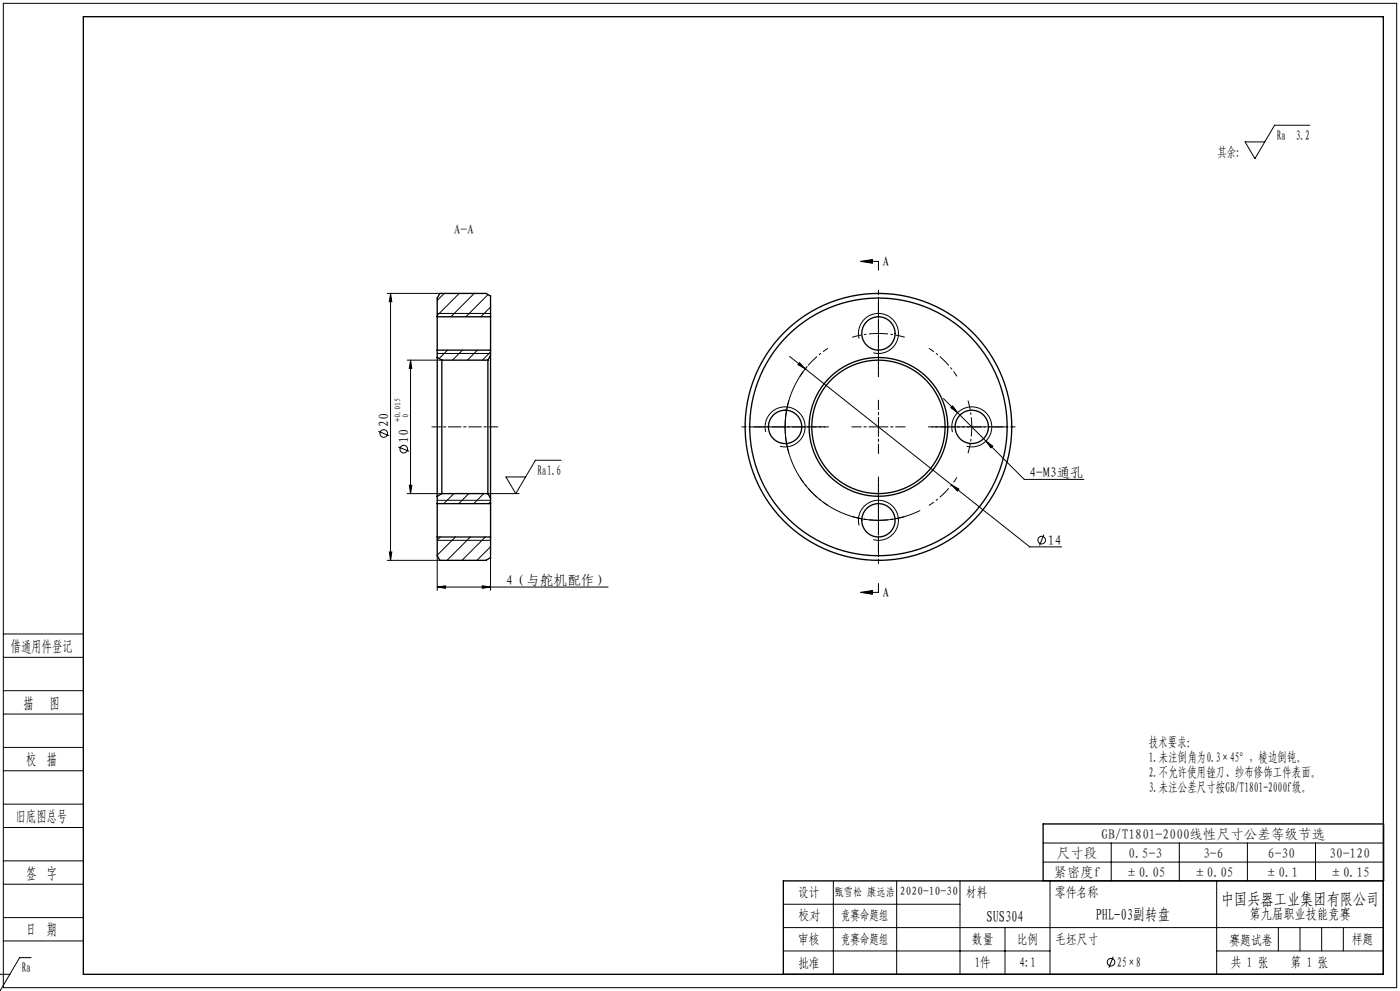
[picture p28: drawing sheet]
<svg xmlns="http://www.w3.org/2000/svg" width="420mm" height="297mm" viewBox="0 0 420 297" stroke-linecap="round" stroke-linejoin="round" font-family="sans-serif">
<defs><g id="words">
<text font-size="4.9" x="366.3" y="271.1">中国兵器工业集团有限公司</text>
<g font-size="4.7">
<text x="3.2" y="195.3">借通用件登记</text>
<text x="7.1" y="212.3">描</text>
<text x="14.8" y="212.3">图</text>
<text x="7.9" y="229.3">校 描</text>
<text x="4.7" y="246.3">旧底图总号</text>
<text x="7.9" y="263.3">签 字</text>
<text x="328.7" y="275.8">PHL-03副转盘</text>
<text x="7.9" y="280.2">日 期</text>
<text x="295.9" y="276.2">SUS304</text>
</g>
<text font-size="4.2" x="374.8" y="275.5">第九届职业技能竞赛</text>
<g font-size="4.1">
<text x="383" y="42">Ra 3.2</text>
<text x="365.2" y="47">其余:</text>
<text x="264.7" y="79.8">A</text>
<text x="116.6" y="128" transform="rotate(-90 116.6 128)">20</text>
<text x="122.6" y="132.7" transform="rotate(-90 122.6 132.7)">10</text>
<text x="161.3" y="142.4">Ra1.6</text>
<text x="308.9" y="143.1">4-M3通孔</text>
<text x="314.4" y="163.3">14</text>
<text x="151.9" y="175.4">4（与舵机配作）</text>
<text x="264.7" y="179">A</text>
<text x="344.7" y="223.9">技术要求：</text>
<text x="344.7" y="228.4">1.未注倒角为0.3×45°，棱边倒钝。</text>
<text x="344.7" y="232.9">2.不允许使用锉刀、纱布修饰工件表面。</text>
<text x="344.7" y="237.4">3.未注公差尺寸按GB/T1801-2000f级。</text>
<text x="239.4" y="268.7">设计</text>
<text x="289.8" y="268.8">材料</text>
<text x="316.6" y="268.8">零件名称</text>
<text x="239.5" y="275.8">校对</text>
<text x="252.3" y="275.7">竞赛命题组</text>
<text x="239.4" y="282.8">审核</text>
<text x="252.3" y="282.8">竞赛命题组</text>
<text x="291.6" y="282.9">数量</text>
<text x="305.1" y="282.9">比例</text>
<text x="316.6" y="282.9">毛坯尺寸</text>
<text x="368.8" y="283.2">赛题试卷</text>
<text x="405.5" y="283">样题</text>
<text x="6.5" y="291.4">Ra</text>
<text x="239.4" y="290.1">批准</text>
<text x="292.4" y="289.8">1件</text>
<text x="305.9" y="289.8">4:1</text>
<text x="335.2" y="289.8">25×8</text>
<text x="369.2" y="289.9">共 1 张</text>
<text x="387.1" y="289.9">第 1 张</text>
</g>
<g font-size="4.1" fill="#191924">
<text x="136.1" y="70.1">A-A</text>
<text x="330.4" y="251.5">GB/T1801-2000线性尺寸公差等级节选</text>
<text x="317" y="257.2">尺寸段</text>
<text x="338.5" y="257.2">0.5-3</text>
<text x="361" y="257.2">3-6</text>
<text x="380.4" y="257.2">6-30</text>
<text x="398.8" y="257.2">30-120</text>
<text x="316" y="262.9">紧密度f</text>
<text x="337.5" y="262.9">±0.05</text>
<text x="357.9" y="262.9">±0.05</text>
<text x="379.4" y="262.9">±0.1</text>
<text x="398.8" y="262.9">±0.15</text>
</g>
<g font-size="3.5">
<text x="250.4" y="268.6">甄雪松 康远浩</text>
<text x="269.9" y="268.1">2020-10-30</text>
</g>
<g font-size="2.4">
<text x="122.6" y="125.4" transform="rotate(-90 122.6 125.4)">0</text>
<text x="120.1" y="126.6" transform="rotate(-90 120.1 126.6)">+0.015</text>
</g>
</g></defs>
<g fill="none" stroke="#000" stroke-width=".3">
<path d="M1 1h418v295h-418zM392.9 37.5h-10.5l-5.9 10-3-5h5.9M258.2 78.3l3.5-.5v1.1zM258.2 78.3h5.3v2.7M116.2 87.9h15.8M117.2 87.9v80M117.2 87.9l.3 2.5h-.7zM131.2 93.9h16v12h-16M133.3 87.9l-2.1 2.2M137.8 87.9l-6.6 6.6M142.3 87.9l-7 7M146.4 88.3l-6.6 6.6"/>
<path d="M147.2 92l-3 2.9M122.2 107.9h10.4M123.2 107.9v40M123.2 107.9l.3 2.5h-.7zM134.2 104.9l-2.5 2.6M138.7 104.9l-3 3M143.2 104.9l-3 3M147.2 105.5l-2.5 2.4M236.9 106.8l4.7 3.7M239.9 108.7l1.7 1.8-2.2-1.2zM241.6 110.5l43.9 34.8M242.2 109.8a28 28 0 0 0-.7 35.4 28 28 0 0 0 34.6 7.8"/>
<path d="M257.7 101.5a6 6 0 0 1 5.3-7.5 6 6 0 0 1 6.5 6.5 6 6 0 0 1-7.5 5.2M283 119.5l24.3 24.2h17.9M113.5 129.3l3.3 1.3M119.5 134l3.3 1.3M168.3 137.9h-7.7l-5.9 10-2.9-5h5.9M227.5 127.9h16M229.7 129.5a6 6 0 0 1 5.3-7.5 6 6 0 0 1 6.5 6.5 6 6 0 0 1-7.5 5.2M236.7 120a28 28 0 0 0 0 15.8M285.3 122.2l.5-.5 1.5 2zM285.7 129.5a6 6 0 0 1 5.3-7.5 6 6 0 0 1 6.5 6.5 6 6 0 0 1-7.5 5.2M295.8 132.2l2 1.5-.5 .5zM122.2 147.9h10.4"/>
<path d="M122.8 145.4h.7l-.3 2.5zM131.2 149.9h16v12h-16l.9-1M136.1 147.9l-3 3M140.6 147.9l-3 3M145.1 147.9l-3 3M146.4 147.9h9.3M147.2 150.4l-.6 .5M257.7 157.5a6 6 0 0 1 5.3-7.5 6 6 0 0 1 6.5 6.5 6 6 0 0 1-7.5 5.2M285.5 145.3l23.4 18.6h9.6M285.5 145.3l2.2 1.3-.5 .6zM116.2 167.9h15.8M116.8 165.4h.7l-.3 2.5z"/>
<path d="M131.2 175.9l2.5-.3v.7zM131.2 166.6v10.3M131.2 175.9h51.2M136.6 160.9l-5.4 5.5M141.1 160.9l-7 7M144.7 175.6l2.5 .3-2.5 .4zM145.6 160.9l-7 7M147.2 163.9l-4.1 4M147.2 167.1v9.8M258.2 177.5l3.5-.5v1.1zM263.5 174.9v2.6h-5.3M313.2 160.2l-1.3 3.3"/>
<path d="M1 197h24M1 190h24M1 214h24M1 207h24M1 231h24M1 224h24M1 258h24M1 248h24M1 241h24M312.9 258.4h102.2M312.9 252.7h102.2M333.4 252.7v11.3"/>
<path d="M353.8 252.7v11.3M374.2 252.7v11.3M394.7 252.7v11.3M1 275h24M1 265h24M235 271h53M235 278h180M250 264v28M269 264v28M288 264v28M301.5 278v14M315 264v28"/>
<path d="M365 264v28M383.5 278v7M390 278v7M396.5 278v7M403 278v7M0 292h2.9M1 282h24M9.3 287h-3.4l-6 9.9M235 285h80M334 286.7l-1.3 3.3M365 285h50"/>
<circle cx="115.1" cy="129.9" r="1.14"/>
<circle cx="121.1" cy="134.6" r="1.14"/>
<circle cx="312.5" cy="161.9" r="1.14"/>
<circle cx="333.3" cy="288.4" r="1.14"/>
</g>
<path d="M263.5 99.9l-4 .3-3.9 .9M263.5 99.9l4 .3 3.9 .9M291.5 127.9l-.3-4-.8-3.9M291.5 127.9l-.3 4-.8 3.9M263.5 155.9l4-.2 3.9-.9M263.5 155.9l-4-.2-3.9-.9" fill="none" stroke="#000" stroke-width=".3" stroke-dasharray="3.8 .8 .8 .8" stroke-dashoffset="1" stroke-linecap="butt"/>
<path d="M248.4 104.4a28 28 0 0 0-8.4 8.4M287.1 112.8a28 28 0 0 0-8.4-8.4M240 143.1a28 28 0 0 0 8.4 8.4M278.7 151.5a28 28 0 0 0 8.4-8.4" fill="none" stroke="#000" stroke-width=".3" stroke-dasharray="3.8 .8 .8 .8" stroke-dashoffset="2" stroke-linecap="butt"/>
<g fill="none" stroke="#000" stroke-width=".4">
<path d="M25 5h390v287h-390zM131.2 94.9v10M131.2 94.9v-5.6l.8-1.4h13.8l1.4 .8v6.2M131.2 94.9h16M147.2 94.9v10M131.2 107.1v41.6M131.2 107.1l1.4 .8M131.2 104.9v2.2M131.2 104.9h16M132.6 107.9v40M132.6 107.9h13.8M146.4 107.9v40"/>
<path d="M147.2 106.6v42.7M147.2 104.9v1.7M147.2 106.6l-.8 1.3M131.2 150.9v10M131.2 148.7v2.2M131.2 150.9h16M132.6 147.9l-1.4 .8M132.6 147.9h13.8M146.4 147.9l.8 1.4M147.2 150.9v10M147.2 149.3v1.6M131.2 160.9v5.7l.8 1.3h13.8l1.4-.8v-6.2"/>
<path d="M131.2 160.9h16M312.9 264v-17.1h102.2v17.1h-180.1v28"/>
<circle cx="263.5" cy="99.9" r="5"/>
<circle cx="235.5" cy="127.9" r="5"/>
<circle cx="263.5" cy="127.9" r="20.8"/>
<circle cx="263.5" cy="127.9" r="38.6"/>
<circle cx="263.5" cy="127.9" r="20"/>
<circle cx="263.5" cy="127.9" r="40"/>
<circle cx="291.5" cy="127.9" r="5"/>
<circle cx="263.5" cy="155.9" r="5"/>
</g>
<path d="M263.5 91.9v-5M263.5 107.9v5M227.5 127.9h-5M243.5 127.9h5M283.5 127.9h-5M299.5 127.9h5M263.5 147.9v-5M263.5 163.9v5" fill="none" stroke="#000" stroke-width=".3" stroke-dasharray="3.8 .8 .8 .8" stroke-dashoffset="2.5"/>
<path d="M263.5 99.9v-8M263.5 99.9v8M263.5 127.9v-8M263.5 127.9h-8M263.5 127.9v8M263.5 127.9h8M291.5 127.9h8M291.5 127.9h-8M263.5 155.9v8M263.5 155.9v-8" fill="none" stroke="#000" stroke-width=".3" stroke-dasharray="3.8 .8 .8 .8" stroke-dashoffset="1"/>
<path d="M263.5 111.9v-22M247.5 127.9h-22M279.5 127.9h22M263.5 143.9v22" fill="none" stroke="#000" stroke-width=".3" stroke-dasharray="3.8 .8 .8 .8"/>
<path d="M129.6 127.9h19.8" fill="none" stroke="#000" stroke-width=".3" stroke-dasharray="3.8 .8 .8 .8" stroke-dashoffset="1.1"/>
<g fill="#000">
<path d="M258.2 78.3l3.5-.5v1.1zM258.2 177.5l3.5-.5v1.1z"/>
<path d="M117.2 87.9l.3 2.5h-.7zM116.8 165.4h.7l-.3 2.5z"/>
<path d="M123.2 107.9l.3 2.5h-.7zM122.8 145.4h.7l-.3 2.5z"/>
<path d="M239.9 108.7l-.5 .6 2.2 1.2zM285.5 145.3l1.7 1.9 .5-.6zM285.8 121.7l-.5 .5 2 1.5zM295.8 132.2l1.5 2 .5-.5zM131.2 175.9l2.5-.3v.7zM144.7 175.6l2.5 .3-2.5 .4z"/>
</g>
<use href="#words"/>
</svg>
